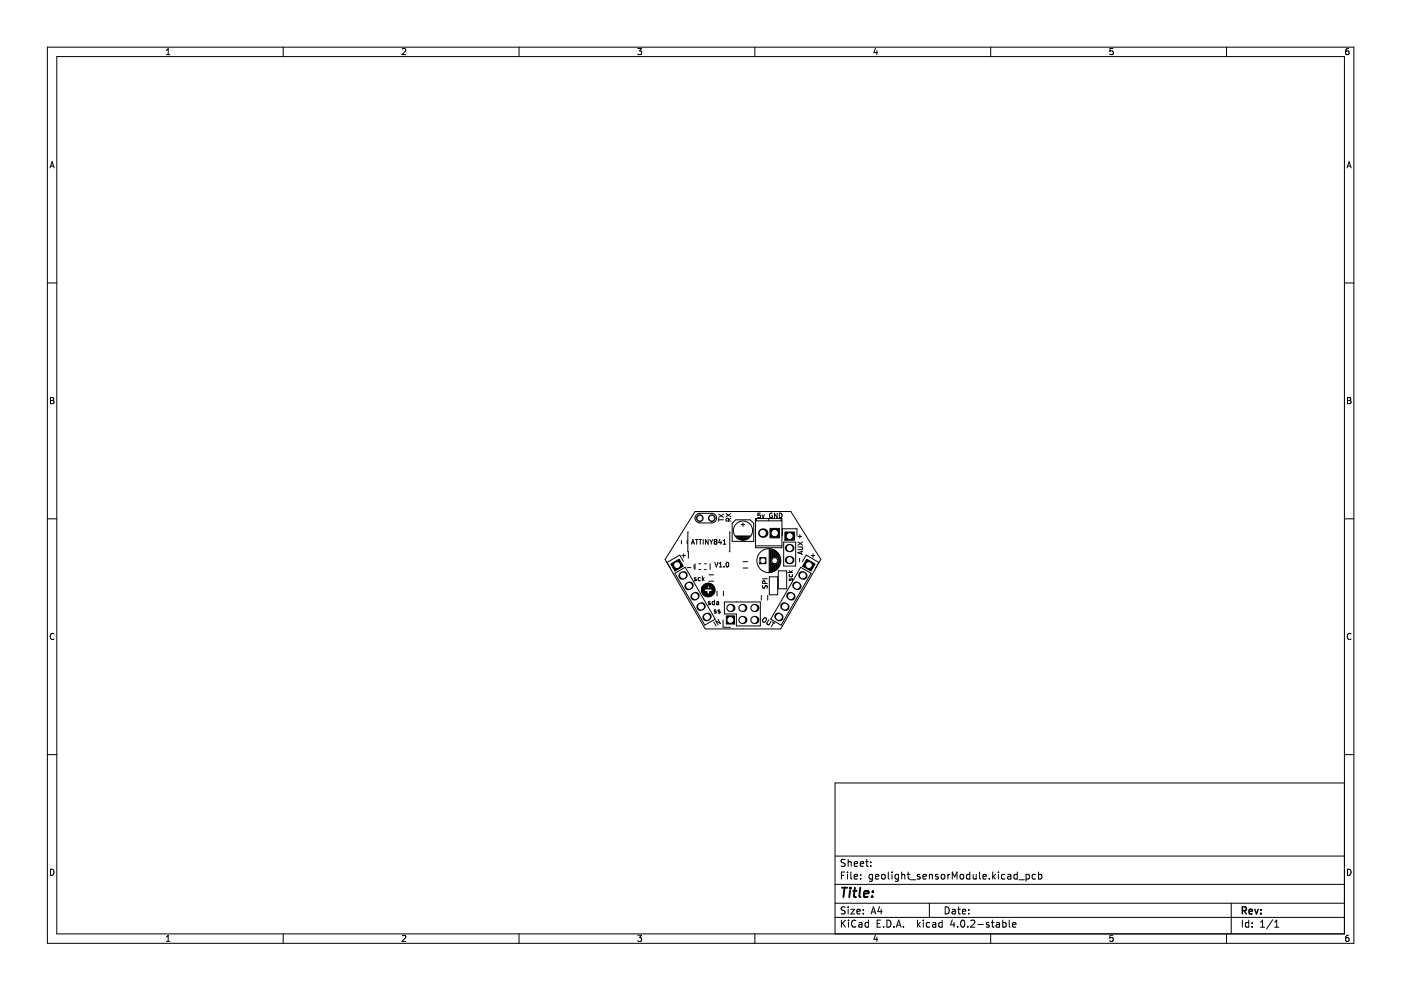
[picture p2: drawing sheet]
<svg xmlns="http://www.w3.org/2000/svg" width="297mm" height="210mm" viewBox="0 0 297 210" stroke-linecap="round" stroke-linejoin="round" font-family="sans-serif">
<g fill="none" stroke="#000" stroke-width=".21">
<path d="M10 10h277v190h-277zM12 12h273v186h-273zM35.3 11.6h.7M35.3 10.7l.4-.4v1.3M60 10v2M85.3 10.4l.5-.1 .2 .4-.8 .9h.8M110 10v2M135.2 10.3h.8l-.4 .5 .4 .1v.6l-.2 .1-.6-.1M160 10v2M185.6 10.2l-.3 1h.8M185.9 10.7v.9M210 10v2"/>
<path d="M236 10.3h-.6l-.1 .6 .6-.1 .1 .7-.2 .1-.5-.1M260 10v2M285.9 10.3l-.4 .1-.1 .2-.1 .7 .2 .3 .5-.1-.1-.7h-.4l-.2 .2M10.6 35.6l.4-1.3 .5 1.3M10.7 35.2h.7M285.6 35.6l.4-1.3 .5 1.3M285.7 35.2h.7M10 60h2M285 60h2M10.7 84.3h.4l.3 .2-.3 .4 .3 .1v.3l-.2 .3h-.5zM10.7 84.9h.4M285.7 84.3h.4l.3 .2-.3 .4 .3 .1v.3l-.2 .3h-.5z"/>
<path d="M285.7 84.9h.4M10 110h2M144.5 114.6v.7M144.6 117.8h.7M144.9 119l-.8-1.3-2.7 1.5 .8 1.4M144.9 117.4v.8M145.7 114.6v.7M145.9 112.8h-.1l.1 5.6M146.6 115.4l.3-1 .3 1M146.7 115.1h.4M147.2 119.7v.8M147.4 119.5v1.2"/>
<path d="M147.4 108.5h20.3l6.3 10.1-8.5 14.8h-16l-8.5-14.8zM147.4 114.4h.6M147.7 109.1l.7-.3h2.5a1.02 1.02 0 0 1 1 1.1 1.02 1.02 0 0 1-1 1h-2.5a1.02 1.02 0 0 1-1-.7 1.02 1.02 0 0 1 .3-1.1zM147.7 114.4v1M148.2 119.5h.4M148.2 114.4h.6M148.5 114.4v1M149.1 114.4v1M149.4 119.5h.4M150.1 114.4v1l-.5-1v1M150.5 114.4l.3 .5M150.6 119.5v1.2"/>
<path d="M150.8 114.9v.5M151.1 114.4l-.3 .5M151.6 119.2l.3 1 .3-1M151.6 114.8l-.2-.2 .2-.2 .4 .2-.2 .2M151.6 114.8l-.2 .2 .2 .4 .4-.2-.2-.4M151.6 114.8h.2M152.4 109.9v.6M152.4 110.2h1M152.4 109l1 .7M152.5 119.5l.3-.3v1M152.6 114.3l-.2 .8h.6M152.9 114.7v.7"/>
<path d="M153.3 115.4h.6M153.3 114.7l.3-.3v1M153.4 109l-1 .7M153.9 108.9l1 .7M154 119.3l.2-.1a.49 .49 0 0 1 .3 .5 .49 .49 0 0 1-.4 .5l-.2-.4zM154.5 110.5l-.1-.5-.4-.1-.1 .6h1M154.6 112.8h.1v4.2h-.1M154.9 109.9l-.4 .3M154.9 108.9l-1 .7M155.9 113.6h3.3M156 113.8h3M156 110.2h3l.8 .8v3.8h-4.6v-3.8z"/>
<path d="M156.1 113.9h2.8M156.3 114h2.5M156.4 114.2h2.3M156.6 114.3h1.8M156.9 114.4h1.3M157.1 111.2h.8M157.4 114.5h.2M157.5 110.8v.8M157.5 119.1h1M160.2 109.9h5.6v6.2h-5.6zM160.2 110.4h5.6M160.2 115.7h5.6"/>
<path d="M160.4 109.9v.5M161.2 108.8h-.5v.5l.4-.1 .1 .5h-.5M161.6 109.1l.2 .7 .2-.7M163 109.9v.5M163.1 116.4v5M163.2 116.4v5M163.4 116.4v2.4M163.4 119v2.3M163.5 116.4v2M163.5 119.4v1.9M163.6 116.5v1.7M163.6 119.5v1.8"/>
<path d="M163.7 108.8a.45 .45 0 0 0-.6 .5 .45 .45 0 0 0 .7 .4v-.3h-.2M163.8 116.5v1.6M163.8 119.6v1.6M163.9 116.5v1.5M163.9 119.7v1.5M164.1 116.6v1.4M164.1 119.8v1.3M164.2 116.7v1.3M164.2 119.8v1.3M164.3 116.8v1.2M164.3 119.8v1.2M164.5 116.9v1.1"/>
<path d="M164.5 119.7v1.2M164.6 117v1M164.6 119.7v1.1M164.8 117.1v1M164.8 119.6v1.1M164.8 108.8v1l-.6-1v1M164.9 117.2v1M164.9 119.5v1M165 117.4v1M165 119.3v1M165.2 117.6v2.5M165.2 108.8a.51 .51 0 0 1 .6 .5 .51 .51 0 0 1-.6 .5z"/>
<path d="M165.3 117.9v1.9M165.5 118.4v.9M165.6 109.9v.5M165.9 113.7v-1.6h3.1v1.6M166.2 114.9h2.5v5.1h-2.5zM169.2 116h.8l.2 .2-.2 .3h-.8M169.2 114.9l1 .7M169.2 113.7h.8M169.5 118.4v.7M169.6 113.4v.7M169.9 117v.4M170.2 119l.7-1.3 2.7 1.5-.8 1.4"/>
<path d="M170.2 116.9l-1 .3 1 .3M170.2 114.9l-1 .7M172 117.8h.8M172.4 117.4v.8M285 110h2M11.4 134.4a.58 .58 0 0 0-.8 .5 .58 .58 0 0 0 .8 .6M143.1 121.5l2.2-1.2 6.3 11-2.2 1.2zM145.7 120.3h.8M147.6 122.5l-.4 .1 .4 .2v.3h-.4M148.2 120.7h.4M148.5 122.5h-.3l-.2 .2 .1 .4h.4M148.9 122.1v1"/>
<path d="M149 122.8l.3 .3M149.3 122.5l-.4 .3M149.4 120.7h.4M150.3 121.9h1M150.3 123.2h1M150.6 127.6l-.4 .1 .4 .2v.3h-.4M151.3 131.9l.5 .8M151.4 129.5l.5 .3-.2 .2-.3-.1M151.4 129.5h.1M151.5 127.6l-.3-.1-.2 .2 .1 .5h.4M151.5 127.2v1M151.8 129.4l-.4 .1"/>
<path d="M151.9 127.6h.4l.1 .6M152 125.4v1M152.2 131.3l.5 .9-1-.6 .5 .9M152.3 129.5l.4 .3-.2 .2-.2-.1M152.3 129.5h.1M152.4 127.8l-.5 .2 .1 .2h.4M152.5 120.2h.6M152.6 129.4l-.3 .1M153.3 131.4v1.6h1.6M153.4 125.4v1M153.5 120.1v.1M153.6 127.6h7.6v5.1h-5.1v-2.5h-2.5z"/>
<path d="M157.5 120.4h1M161.4 126.2v1M161.7 122.7h1M161.7 124.2l.1 .5a.42 .42 0 0 0 .5-.5h.3v.5M162 131h.3l.2 .3-.2 .5-.3 .1-.3-.3zM162.2 123.7l-.1-.5h-.3l-.1 .5h1M162.8 126.2v1M163 131.4l-.4 .7 .2 .4 .3-.1 .4-.7M163.1 122.3h1.8v3.8h-1.8zM163.8 131.9l.5 .2M164 132l-.5 .9M165 121h1.8v3.8h-1.8z"/>
<path d="M167 121.4h1M167.3 121l.4 .4M167.4 121.8l-.1 .3 .2 .2 .5-.1v-.4M167.4 122.7l.1 .4 .2-.4h.3v.4M168 121l-.4 .3M169.8 120.3l2.2 1.2-6.4 11-2.2-1.2zM286.4 134.4a.58 .58 0 0 0-.8 .5 .58 .58 0 0 0 .8 .6M10 160h2M285 166h-108v32M285 160h2M10.7 184.3a.66 .66 0 0 1 .8 .6 .66 .66 0 0 1-.8 .7zM35.3 198.7l.4-.4v1.3"/>
<path d="M35.3 199.6h.7M60 198v2M85.3 198.4l.5-.1 .2 .4-.8 .9h.8M110 198v2M135.2 198.3h.8l-.4 .5 .4 .1v.6l-.2 .1-.6-.1M160 198v2M177 194.5h108M177 191.5h108M177 187.5h108M177 181.5h108M178.4 195.1v1.5M178.4 185.6h.5"/>
<path d="M178.6 195.7l.7 .9M179.1 184.9h-.7v1.5M179.2 192.4l-.6-.1-.2 .1v.5l.6 .2 .2 .4-.3 .3-.6-.1M179.2 182.3l-.6-.1-.2 .1v.5l.6 .2 .2 .4-.3 .3-.6-.1M179.3 195.1l-.9 .8M179.7 184.9v.1M179.7 185.4v1M179.8 182.2v1.5M179.8 192.3v.1M179.8 192.8v1M179.8 182.8l.2-.1 .4 .1 .1 .9M179.9 195.1v.1"/>
<path d="M179.9 195.6v1M180.4 192.8h.8l-.8 1h.8M180.4 184.9v1.3l.2 .2M181.1 185.9l.7-.2v-.2l-.5-.1-.2 .2 .1 .7h.6M181.1 183.2l.7-.2v-.2l-.5-.1-.2 .2 .1 .7h.6M181.5 195.2a.71 .71 0 0 0-1 .5 .71 .71 0 0 0 .7 .9l.3-.2M181.7 193.3l.7-.2-.1-.2-.4-.1-.2 .2 .1 .7h.5M182.1 195.7h.6l.1 .9M182.4 183.2l.7-.2-.1-.2-.4-.1-.2 .2 .1 .7h.5M182.5 186.2v.2M182.5 185.5v.1M182.8 195.9l-.5 .1-.3 .2 .3 .4 .5-.1"/>
<path d="M183 193.6v.2M183 192.9v.1M183.5 182.7h.6M183.8 182.2v1.3l.3 .2M184.1 195.7l-.4-.1-.3 .3 .1 .6h.6M184.1 195.1v1.5M184.6 183.5v.2M184.6 182.8v.1M184.7 193.8l.5-1.5 .5 1.5M184.8 193.4h.7M185 185.5l-.5-.1-.2 .3 .1 .6h.6M185 185.4v1.2l-.3 .3-.4-.1"/>
<path d="M185.6 198.2l-.3 1h.8M185.6 185.9l.7-.2v-.2l-.5-.1-.2 .2 .1 .7h.6M185.9 198.7v.9M186 195.8h.5M186.5 192.2l-.4 1.1h.9M186.7 195.1h-.7v1.5h.7M186.8 192.8v1M187 185.5l.2-.1 .4 .1 .1 .6-.2 .2-.3 .1-.2-.2zM187.3 196.4v.2M188 195.1a.76 .76 0 0 1 .9 .7 .76 .76 0 0 1-.9 .8zM188.3 184.9v1.3l.2 .2M189.1 184.9v.1"/>
<path d="M189.1 185.4v1M189.5 196.4v.2M190 196.6l.5-1.5 .5 1.5M190.2 196.2h.7M190.5 185.4v1.2l-.3 .3-.4-.1M190.5 185.5l-.5-.1-.2 .3 .1 .6h.6M191.2 185.5l.2-.1 .4 .1v.9M191.2 184.9v1.5M191.5 196.4v.2M192.3 185.4h.6M192.5 184.9v1.3l.4 .2M193 186.5h1.2"/>
<path d="M194.5 195.1v1.5M194.7 196l.4 .6M195 185.5l-.3-.1-.2 .2v.2l.5 .2v.3h-.5M195.1 195.6l-.6 .6M195.7 185.9l.7-.2-.1-.2-.4-.1-.2 .2 .1 .7h.5M195.8 195.1v.1M195.8 195.6v1M197 185.5l.3-.1 .3 .1 .1 .9M197 185.4v1M197 191.5v3M197.1 195.7l-.4-.1-.3 .3 .1 .6h.6M197.8 195.7h.5l.1 .9"/>
<path d="M198.4 195.9l-.5 .1-.2 .2 .2 .4 .5-.1M198.9 185.5l-.4-.1-.2 .2 .1 .2 .5 .2v.3h-.6M199.6 185.5l.2-.1 .5 .1v.6l-.1 .2-.4 .1-.2-.2zM199.8 195.7l-.5-.1-.3 .3 .2 .6h.6M199.8 195.1v1.5M200.4 192.3a.76 .76 0 0 1 .9 .7 .76 .76 0 0 1-.9 .8zM201 185.4v1M201.4 185.4l-.4 .3M201.9 192.9h.6v.9M201.9 195l-.4 1.1h1M201.9 186.4v-1.5l.5 1.1 .5-1.1v1.5M202.3 195.6v1"/>
<path d="M202.5 193.1l-.5 .1-.2 .2 .2 .4 .5-.1M203 192.8h.6M203 196.4v.2M203.3 192.3v1.3l.3 .2M203.6 185.5l.2-.1 .5 .1v.6l-.1 .2-.4 .1-.2-.2zM203.8 195.2l.2-.1a.8 .8 0 0 1 .6 .7 .8 .8 0 0 1-.6 .8l-.3-.6zM204 193.3l.8-.2-.1-.2-.4-.1-.3 .2 .1 .7h.6M205.2 196.4v.2M205.4 193.6v.2M205.4 192.9v.1M205.6 185.5l-.4-.1-.3 .3 .1 .6h.6M205.6 184.9v1.5"/>
<path d="M205.8 195.2l.6-.1 .3 .4-.9 1.1h.9M206.3 185.4l.1 .9 .4 .1 .2-.2M207 185.4v1M207.3 196h1.2M207.7 184.9v1.3l.2 .2M208.4 185.9l.7-.2-.1-.2-.4-.1-.2 .2 .1 .7h.5M209.7 195.7l-.4-.1-.2 .2 .1 .2 .5 .2v.3h-.6M209.8 186.2v.2M210 198v2M210.2 195.6h.6M210.4 195.1v1.3l.4 .2M210.5 184.9v1.5"/>
<path d="M210.6 185.8l.4 .6M211 185.4l-.5 .6M211.3 195.7h.5l.1 .9M211.7 184.9v.1M211.7 185.4v1M211.9 195.9l-.5 .1-.2 .2 .2 .4 .5-.1M212.6 195.7l.4-.1 .3 .3-.1 .6h-.6M212.6 195.1v1.5M213 185.5l-.4-.1-.3 .3 .2 .6h.5M213.7 185.5h.6v.9M214 195.1v1.3l.2 .2M214.3 185.7l-.5 .1-.2 .2 .2 .4 .5-.1"/>
<path d="M214.7 196.1l.7-.2-.1-.2-.4-.1-.2 .2 .1 .7h.5M215.7 185.5l-.4-.1-.3 .3 .1 .6h.6M215.7 184.9v1.5M216 186.5h1.2M217.5 185.5l.5-.1 .3 .3-.2 .6h-.6M217.5 185.4v1.5M219.5 185.5l-.4-.1-.3 .3 .2 .6h.5M220.2 185.5l.4-.1 .3 .3-.1 .6h-.6M220.2 184.9v1.5M236 198.3h-.6l-.1 .6h.6l.1 .6-.2 .1-.5-.1M260 198v2M261 191.5v6.5"/>
<path d="M263.4 195.1v1.5M264.8 195.7l-.5-.1-.3 .3 .2 .6h.6M264.8 195.1v1.5M265.5 196.4v.2M265.5 195.7v.1M267.3 196.6h.8M267.3 195.5l.4-.4v1.5M269.8 195l-1.3 1.9M270.3 196.6h.8M270.3 195.5l.4-.4v1.5M285.7 184.3a.66 .66 0 0 1 .8 .6 .66 .66 0 0 1-.8 .7zM285.9 198.3l-.4 .1-.1 .2-.1 .7 .2 .3 .5-.1-.1-.6-.4-.1-.2 .2"/>
<circle cx="157.5" cy="112.5" r="2.03"/>
<circle cx="163" cy="118.9" r="2.54"/>
<circle cx="164.3" cy="118.9" r=".9"/>
</g>
<path d="M263.4 193.1l.7-.1 .2-.2-.1-.4-.8-.1v1.5M263.8 193.1l.5 .7M264.8 193.3l.7-.2v-.2l-.5-.1-.2 .2 .1 .7h.6M266 192.8l.4 1 .4-1M267.3 193.6v.2M267.3 192.9v.1" fill="none" stroke="#000" stroke-width=".3"/>
<path d="M178.5 188.2h1.1M179.1 188.2l-.3 2M180.2 188.9l-.1 1.3M180.3 188.2v.2M180.9 188.9h.8M181.3 188.2l-.3 1.7 .1 .2 .4 .1M182.4 188.2l-.2 1.7 .2 .3M183.2 189.5l1-.1-.1-.4-.5-.1-.4 .3v.9h.8M184.9 190v.2M185.1 189l-.1 .2" fill="none" stroke="#000" stroke-width=".4"/>
<g fill="#000" stroke="#000" stroke-width=".21">
<path d="M161.1 118.2h1.3v1.3h-1.3z" fill-rule="evenodd"/>
<path d="M163.3 112h2v2h-2z" fill-rule="evenodd"/>
<path d="M166.4 112.8h2v1.7h-2z" fill-rule="evenodd"/>
<path d="M142.2 119.6l1.8-1 .9 1.5-1.8 1z" fill-rule="evenodd"/>
<path d="M149.1 124.1l.6-.4 .5-.1 .6 .2 .5 .4a1.46 1.46 0 0 1-.6 2.3 1.46 1.46 0 0 1-2-1.4h.7l.1 .3h.4v.4l.2 .2 .3-.2v-.4l.6-.2v-.2l-.2-.1h-1.2l-.2 .2h-.7l.1-.6h1.1l.2 .3 .3-.2-.2-.4-.3 .3h-1.1z" fill-rule="evenodd"/>
<path d="M154 130.6h1.7v1.7h-1.7z" fill-rule="evenodd"/>
<path d="M171 118.6l1.8 1-.9 1.5-1.7-1z" fill-rule="evenodd"/>
<circle cx="148.4" cy="109.9" r=".7"/>
<circle cx="150.9" cy="109.9" r=".7"/>
<circle cx="164.3" cy="118.9" r=".65"/>
</g>
<g fill="#fff" stroke="#fff" stroke-width=".21">
<circle cx="161.8" cy="118.9" r=".4"/>
<circle cx="164.3" cy="118.9" r=".4"/>
<circle cx="161.7" cy="113" r=".55"/>
<circle cx="164.3" cy="113" r=".55"/>
<circle cx="154.9" cy="131.4" r=".51"/>
<circle cx="154.9" cy="128.9" r=".51"/>
<circle cx="157.4" cy="131.4" r=".51"/>
<circle cx="157.4" cy="128.9" r=".51"/>
<circle cx="159.9" cy="131.4" r=".51"/>
<circle cx="159.9" cy="128.9" r=".51"/>
<circle cx="150.9" cy="109.9" r=".41"/>
<circle cx="148.4" cy="109.9" r=".41"/>
<circle cx="143.6" cy="119.8" r=".51"/>
<circle cx="144.8" cy="122" r=".51"/>
<circle cx="146.1" cy="124.2" r=".51"/>
<circle cx="147.4" cy="126.4" r=".51"/>
<circle cx="148.6" cy="128.6" r=".51"/>
<circle cx="149.9" cy="130.8" r=".51"/>
<circle cx="171.5" cy="119.8" r=".51"/>
<circle cx="170.2" cy="122" r=".51"/>
<circle cx="169" cy="124.2" r=".51"/>
<circle cx="167.7" cy="126.4" r=".51"/>
<circle cx="166.4" cy="128.6" r=".51"/>
<circle cx="165.1" cy="130.8" r=".51"/>
<circle cx="167.4" cy="113.7" r=".51"/>
<circle cx="167.4" cy="116.2" r=".51"/>
<circle cx="167.4" cy="118.7" r=".51"/>
</g>
<g fill="#000">
<circle cx="161.7" cy="113" r="1"/>
<circle cx="154.9" cy="128.9" r=".86"/>
<circle cx="157.4" cy="128.9" r=".86"/>
<circle cx="157.4" cy="131.4" r=".86"/>
<circle cx="159.9" cy="131.4" r=".86"/>
<circle cx="159.9" cy="128.9" r=".86"/>
</g>
<path d="M167.3 116.2h.3M167.3 118.7h.3M145 121.9l-.3 .2M146.2 124.1l-.2 .2M147.5 126.3l-.3 .2M148.8 128.5l-.3 .2M150 130.7l-.2 .2M165 130.7l.3 .2M166.3 128.5l.2 .2M167.6 126.3l.2 .2M168.8 124.1l.3 .2M170.1 121.9l.3 .2" fill="none" stroke="#000" stroke-width="1.7"/>
</svg>
